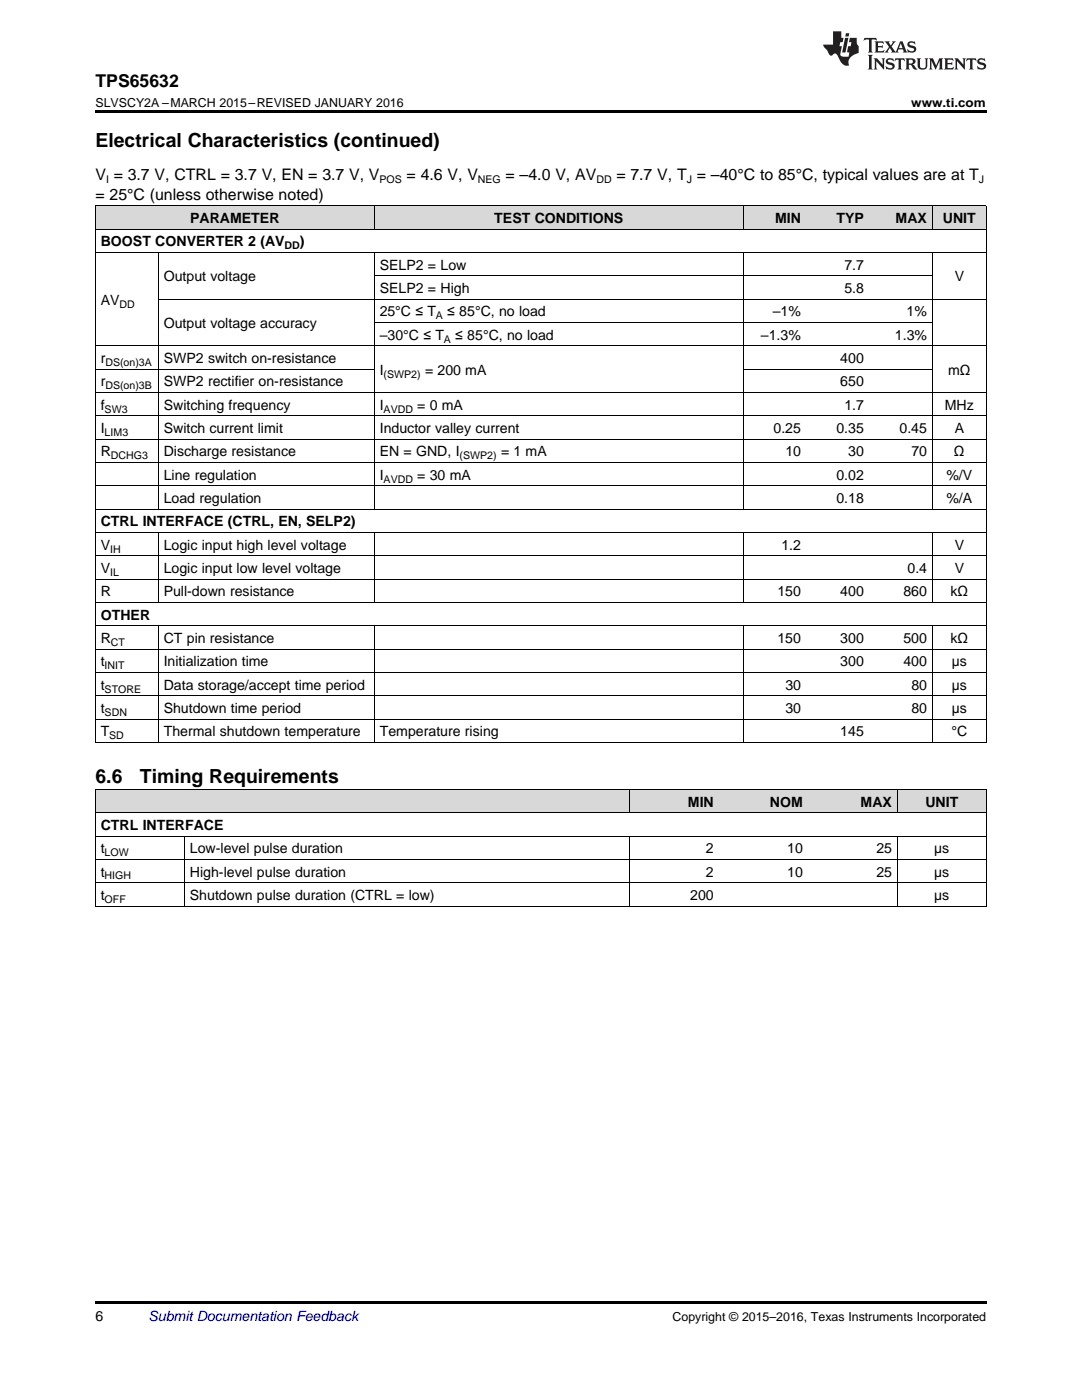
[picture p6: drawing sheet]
<svg xmlns="http://www.w3.org/2000/svg" width="216mm" height="279mm" viewBox="0 0 216 279" stroke-linecap="round" stroke-linejoin="round" font-family="sans-serif">
<defs><g id="words">
<g font-size="3.9">
<text x="19" y="29.3">Electrical Characteristics (continued)</text>
<text x="19" y="156.3">6.6</text>
<text x="27.9" y="156.3">Timing Requirements</text>
</g>
<text font-size="3.5" x="19" y="17.3">TPS65632</text>
<g font-size="3.2">
<text x="19" y="36">V = 3.7 V, CTRL = 3.7 V, EN = 3.7 V, V</text>
<text x="81.1" y="36">= 4.6 V, V</text>
<text x="100.9" y="36">= –4.0 V, AV</text>
<text x="123" y="36">= 7.7 V, T = –40°C to 85°C, typical values are at T</text>
<text x="19" y="39.9">= 25°C (unless otherwise noted)</text>
</g>
<g font-size="2.8">
<text x="37.9" y="44.5">PARAMETER</text>
<text x="98.6" y="44.5">TEST CONDITIONS</text>
<text x="154.7" y="44.5">MIN</text>
<text x="166.9" y="44.5">TYP</text>
<text x="178.7" y="44.5">MAX</text>
<text x="188.1" y="44.5">UNIT</text>
<text x="20.1" y="49.2">BOOST CONVERTER 2 (AV</text>
<text x="59.9" y="49.2">)</text>
<text x="75.8" y="53.8">SELP2 = Low</text>
<text x="168.5" y="53.8">7.7</text>
<text x="32.7" y="56.2">Output voltage</text>
<text x="75.8" y="58.5">SELP2 = High</text>
<text x="168.5" y="58.5">5.8</text>
<text x="190.5" y="56.2">V</text>
<text x="20.1" y="60.8">AV</text>
<text x="32.7" y="65.5">Output voltage accuracy</text>
<text x="75.8" y="63.1">25°C ≤ T</text>
<text x="89.3" y="63.1">≤ 85°C, no load</text>
<text x="154.2" y="63.1">–1%</text>
<text x="180.9" y="63.1">1%</text>
<text x="75.8" y="67.8">–30°C ≤ T</text>
<text x="90.8" y="67.8">≤ 85°C, no load</text>
<text x="151.8" y="67.8">–1.3%</text>
<text x="178.6" y="67.8">1.3%</text>
<text x="20.1" y="72.5">r</text>
<text x="20.1" y="77.1">r</text>
<text x="32.7" y="72.5">SWP2 switch on-resistance</text>
<text x="32.7" y="77.1">SWP2 rectifier on-resistance</text>
<text x="75.8" y="74.8">I</text>
<text x="84.8" y="74.8">= 200 mA</text>
<text x="167.7" y="72.5">400</text>
<text x="167.7" y="77.1">650</text>
<text x="189.2" y="74.8">mΩ</text>
<text x="20.1" y="81.8">f</text>
<text x="32.7" y="81.8">Switching frequency</text>
<text x="75.8" y="81.8">I</text>
<text x="83.3" y="81.8">= 0 mA</text>
<text x="168.5" y="81.8">1.7</text>
<text x="188.5" y="81.8">MHz</text>
<text x="20.1" y="86.4">I</text>
<text x="32.7" y="86.4">Switch current limit</text>
<text x="75.8" y="86.4">Inductor valley current</text>
<text x="154.3" y="86.4">0.25</text>
<text x="166.9" y="86.4">0.35</text>
<text x="179.5" y="86.4">0.45</text>
<text x="190.5" y="86.4">A</text>
<text x="20.1" y="91.1">R</text>
<text x="32.7" y="91.1">Discharge resistance</text>
<text x="32.7" y="95.7">Line regulation</text>
<text x="75.8" y="91.1">EN = GND, I</text>
<text x="75.8" y="95.7">I</text>
<text x="83.3" y="95.7">= 30 mA</text>
<text x="100" y="91.1">= 1 mA</text>
<text x="156.7" y="91.1">10</text>
<text x="166.9" y="95.7">0.02</text>
<text x="169.3" y="91.1">30</text>
<text x="181.9" y="91.1">70</text>
<text x="188.8" y="95.7">%/V</text>
<text x="190.4" y="91.1">Ω</text>
<text x="32.7" y="100.4">Load regulation</text>
<text x="166.9" y="100.4">0.18</text>
<text x="188.8" y="100.4">%/A</text>
<text x="20.1" y="105.1">CTRL INTERFACE (CTRL, EN, SELP2)</text>
<text x="20.1" y="109.7">V</text>
<text x="32.7" y="109.7">Logic input high level voltage</text>
<text x="155.9" y="109.7">1.2</text>
<text x="190.5" y="109.7">V</text>
<text x="20.1" y="114.4">V</text>
<text x="20.1" y="119">R</text>
<text x="32.7" y="114.4">Logic input low level voltage</text>
<text x="32.7" y="119">Pull-down resistance</text>
<text x="155.1" y="119">150</text>
<text x="167.7" y="119">400</text>
<text x="180.3" y="119">860</text>
<text x="181.1" y="114.4">0.4</text>
<text x="189.7" y="119">kΩ</text>
<text x="190.5" y="114.4">V</text>
<text x="20.1" y="123.7">OTHER</text>
<text x="20.1" y="128.3">R</text>
<text x="32.7" y="128.3">CT pin resistance</text>
<text x="155.1" y="128.3">150</text>
<text x="167.7" y="128.3">300</text>
<text x="180.3" y="128.3">500</text>
<text x="189.7" y="128.3">kΩ</text>
<text x="20.1" y="133">t</text>
<text x="20.1" y="137.7">t</text>
<text x="32.7" y="133">Initialization time</text>
<text x="32.7" y="137.7">Data storage/accept time period</text>
<text x="156.7" y="137.7">30</text>
<text x="167.7" y="133">300</text>
<text x="180.3" y="133">400</text>
<text x="181.9" y="137.7">80</text>
<text x="189.9" y="133">µs</text>
<text x="189.9" y="137.7">µs</text>
<text x="20.1" y="142.3">t</text>
<text x="32.7" y="142.3">Shutdown time period</text>
<text x="156.7" y="142.3">30</text>
<text x="181.9" y="142.3">80</text>
<text x="189.9" y="142.3">µs</text>
<text x="20.1" y="147">T</text>
<text x="32.7" y="147">Thermal shutdown temperature</text>
<text x="75.8" y="147">Temperature rising</text>
<text x="167.7" y="147">145</text>
<text x="189.8" y="147">°C</text>
<text x="137.3" y="161">MIN</text>
<text x="153.6" y="161">NOM</text>
<text x="171.7" y="161">MAX</text>
<text x="184.6" y="161">UNIT</text>
<text x="20.1" y="165.6">CTRL INTERFACE</text>
<text x="20.1" y="170.3">t</text>
<text x="37.9" y="170.3">Low-level pulse duration</text>
<text x="140.9" y="170.3">2</text>
<text x="157.1" y="170.3">10</text>
<text x="174.9" y="170.3">25</text>
<text x="186.4" y="170.3">µs</text>
<text x="20.1" y="174.9">t</text>
<text x="20.1" y="179.6">t</text>
<text x="37.9" y="174.9">High-level pulse duration</text>
<text x="37.9" y="179.6">Shutdown pulse duration (CTRL = low)</text>
<text x="137.7" y="179.6">200</text>
<text x="140.9" y="174.9">2</text>
<text x="157.1" y="174.9">10</text>
<text x="174.9" y="174.9">25</text>
<text x="186.4" y="174.9">µs</text>
<text x="186.4" y="179.6">µs</text>
<text x="19" y="263.6">6</text>
</g>
<text font-size="2.8" fill="#0000c8" x="29.6" y="263.6">Submit Documentation Feedback</text>
<g font-size="2.5">
<text x="19" y="21.4">SLVSCY2A –MARCH 2015–REVISED JANUARY 2016</text>
<text x="181.8" y="21.4">www.ti.com</text>
<text x="134.2" y="263.6">Copyright © 2015–2016, Texas Instruments Incorporated</text>
</g>
<g font-size="2.1">
<text x="21.2" y="36.6">I</text>
<text x="75.7" y="36.6">POS</text>
<text x="95.4" y="36.6">NEG</text>
<text x="119" y="36.6">DD</text>
<text x="137" y="36.6">J</text>
<text x="195.3" y="36.6">J</text>
<text x="56.8" y="49.7">DD</text>
<text x="23.8" y="61.4">DD</text>
<text x="87" y="63.7">A</text>
<text x="88.6" y="68.4">A</text>
<text x="21" y="73">DS(on)3A</text>
<text x="21" y="77.7">DS(on)3B</text>
<text x="76.6" y="75.4">(SWP2)</text>
<text x="20.9" y="82.3">SW3</text>
<text x="76.6" y="82.3">AVDD</text>
<text x="20.9" y="87">LIM3</text>
<text x="22.1" y="91.7">DCHG3</text>
<text x="91.7" y="91.7">(SWP2)</text>
<text x="76.6" y="96.3">AVDD</text>
<text x="22" y="110.3">IH</text>
<text x="22" y="114.9">IL</text>
<text x="22.1" y="128.9">CT</text>
<text x="20.9" y="133.6">INIT</text>
<text x="20.9" y="138.2">STORE</text>
<text x="20.9" y="142.9">SDN</text>
<text x="21.8" y="147.5">SD</text>
<text x="20.9" y="170.9">LOW</text>
<text x="20.9" y="175.5">HIGH</text>
<text x="20.9" y="180.2">OFF</text>
</g>
</g></defs>
<g fill="#d8d8d8">
<path d="M19 157.6h17.8v4.6h-17.8z"/>
<path d="M36.8 157.6h88.9v4.6h-88.9z"/>
<path d="M125.7 157.6h17.8v4.6h-17.8z"/>
<path d="M143.5 157.6h17.8v4.6h-17.8z"/>
<path d="M161.3 157.6h17.8v4.6h-17.8z"/>
<path d="M179.1 157.6h17.7v4.6h-17.7z"/>
<path d="M19 41.1h12.6v4.7h-12.6z"/>
<path d="M31.6 41.1h43.1v4.7h-43.1z"/>
<path d="M74.7 41.1h43.1v4.7h-43.1z"/>
<path d="M117.8 41.1h30.5v4.7h-30.5z"/>
<path d="M148.3 41.1h12.6v4.7h-12.6z"/>
<path d="M160.9 41.1h12.6v4.7h-12.6z"/>
<path d="M173.5 41.1h12.6v4.7h-12.6z"/>
<path d="M186.1 41.1h10.7v4.7h-10.7z"/>
</g>
<path d="M19 22h177.8v.5h-177.8zM19 180.8l.2 .1zM125.6 180.8l.1 .1zM143.4 180.8l.1 .1zM161.2 180.8l.1 .1zM179 180.8l.1 .1zM196.7 180.8l.1 .1zM19 259.7h177.8v.5h-177.8z" fill="#000"/>
<g fill="none" stroke="#000" stroke-width=".2">
<path d="M19 50.4h177.8M19 45.7h177.8M19 41.1h177.8M19.1 41.1v107.1M31.6 50.4v51.3M31.6 59.7h165.2M74.7 41.1v4.7M74.7 50.4v51.3M74.7 55.1h111.4M148.3 41.1v4.7M148.3 50.4v51.3M186 41.1v4.7"/>
<path d="M186 50.4v51.3M196.8 41.1v107.1M19 78.3h177.8M19 73.7h55.7M19 69h177.8M74.7 64.4h111.4M148.3 73.7h37.8M19 97h177.8M19 92.3h177.8M19 87.6h177.8M19 83h177.8M19 115.6h177.8"/>
<path d="M19 110.9h177.8M19 106.3h177.8M19 101.6h177.8M31.6 106.3v14M74.7 106.3v14M148.3 106.3v14M186 106.3v14M19 138.9h177.8M19 134.2h177.8M19 129.6h177.8M19 124.9h177.8M19 120.2h177.8"/>
<path d="M31.6 125v23.2M74.7 125v23.2M148.3 125v23.2M186 125v23.2M19 157.5h177.8M19 148.2h177.8M19 143.5h177.8M19.1 157.6v23.3M125.7 157.6v4.6M179 157.6v4.6M196.8 157.6v23.3M19 176.2h177.8"/>
<path d="M19 171.5h177.8M19 166.8h177.8M19 162.2h177.8M36.8 166.9v14M125.7 166.9v14M179 166.9v14M19 180.8h177.8"/>
</g>
<g fill="#231f20">
<path d="M172.5 7.6l-.1 .5 .4-.2h.6v.1v2.1l-.2 .4h.9l-.2-.4v-2.1l.1-.1h.5l.5 .2-.2-.5zM174.5 8.3l.2 .3v1.5l-.2 .4h1.8l.2-.6a1.04 1.04 0 0 1-1.3 .2v-.7h.6l.3 .2v-.6l-.3 .2h-.6v-.6l.8-.1 .4 .3-.2-.5zM176.5 8.3l.9 1.1-.9 1.1h.8l-.2-.2 .4-.7 .5 .7-.2 .2h1.5l-.2-.2 .2-.4h.9l.1 .4-.2 .2h1l-.3-.3-.7-1.9h-.5l-.9 2-.8-1 .9-1h-.8l.1 .3-.4 .5-.3-.6 .1-.2zM179.7 8.6l.4 1h-.7zM181.3 8.4a.63 .63 0 0 0-.2 .7 .63 .63 0 0 0 .6 .4l.6 .2 .1 .2a.75 .75 0 0 1-.7 .4 .75 .75 0 0 1-.6-.5l.1 .7 .1-.1a1.11 1.11 0 0 0 1.5-.6 1.13 1.13 0 0 0-1.2-.8l-.1-.4a1.04 1.04 0 0 1 1.2 .2l-.2-.5-.2 .1-.4-.2zM173.2 10.9l.2 .4v2.2l-.2 .4h1l-.3-.4v-2.2l.3-.4zM174.3 11.6l.3 .4v1.5l-.3 .4h.8l-.2-.4v-1.3l1.5 1.7v-1.9l.2-.4h-.7l.2 .4v.9l-1.1-1.3zM177 11.8a.62 .62 0 0 0-.2 .7 .62 .62 0 0 0 .6 .4l.6 .1 .1 .3a.76 .76 0 0 1-.7 .3 .76 .76 0 0 1-.7-.4l.2 .7 .1-.1a1.11 1.11 0 0 0 1.5-.6 1.13 1.13 0 0 0-1.2-.8l-.1-.4a1.04 1.04 0 0 1 1.2 .2l-.2-.6-.2 .1-.5-.1zM178.7 11.6l-.2 .6a.61 .61 0 0 1 .8-.3v1.6l-.2 .4h.9l-.2-.4v-1.6a.63 .63 0 0 1 .7 .3l-.1-.6zM180.6 11.6l.3 .4v1.5l-.3 .4h1l-.2-.2-.1-.8 .6 .2a.76 .76 0 0 0 1.2 .7l-1-1a.58 .58 0 0 0 .6-.5 .58 .58 0 0 0-.5-.6zM181.4 11.9h.1a.45 .45 0 0 1 .5 .1 .45 .45 0 0 1 .1 .5l-.8 .2zM182.9 11.6l.2 .2a2.17 2.17 0 0 0 .3 1.9 .99 .99 0 0 0 1.6-.6v-1.1l.2-.4h-.7l.2 .2a1.92 1.92 0 0 1-.2 1.8 .6 .6 0 0 1-.9-.5v-1.1l.2-.4zM185.4 11.6l.2 .4v1.5l-.2 .4h.7l-.2-.4v-1.4l.8 1.8 .8-1.8v1.4l-.2 .4h.9l-.2-.4v-1.5l.2-.4h-.8l-.6 1.5-.6-1.5zM188.4 11.6l.2 .4v1.5l-.2 .4h1.8l.1-.6a1.04 1.04 0 0 1-1.2 .1v-.6h.5l.4 .2v-.6l-.4 .2h-.5v-.7h.8l.3 .3-.1-.6zM190.5 11.6l.2 .4v1.5l-.2 .4h.7l-.2-.4v-1.3l1.5 1.7v-1.9l.2-.4h-.7l.2 .4v.9l-1.1-1.3zM192.9 11.6l-.1 .6a.61 .61 0 0 1 .7-.3l.1 1.6-.3 .4h1l-.3-.4 .1-1.6a.63 .63 0 0 1 .7 .3l-.1-.6zM195.2 11.8a.62 .62 0 0 0-.2 .7 .62 .62 0 0 0 .6 .4l.6 .1 .1 .3a.76 .76 0 0 1-.7 .3 .76 .76 0 0 1-.6-.4l.1 .7 .1-.1a1.11 1.11 0 0 0 1.6-.6 1.13 1.13 0 0 0-1.3-.8l-.1-.4a1.04 1.04 0 0 1 1.2 .2l-.1-.6-.2 .1-.5-.1z"/>
<path d="M166.2 6.3v2.6h-1.9v.4l.8 .9a.91 .91 0 0 0 1 .8 .56 .56 0 0 1 .5-.3 .56 .56 0 0 1 .5 .3l.4 .8a1.53 1.53 0 0 0 1.9 1.2 1.54 1.54 0 0 1 1-2.1l.9-.3v-1.4a1.52 1.52 0 0 1-.4-1.6h-1.3l-.2 .8h.5l-.2 .8h-.5l-.1 1v.2l.4 .1-.2 .8a1.93 1.93 0 0 1-1.6-.3l.3-1.8h-.5l.2-.8h.4l.2-.8h-.4v-1.3zM168.6 7.6l-.6 2.9h.7l.6-2.9zM168.8 6.6l-.1 .7h.6l.2-.7z"/>
</g>
<use href="#words"/>
</svg>
